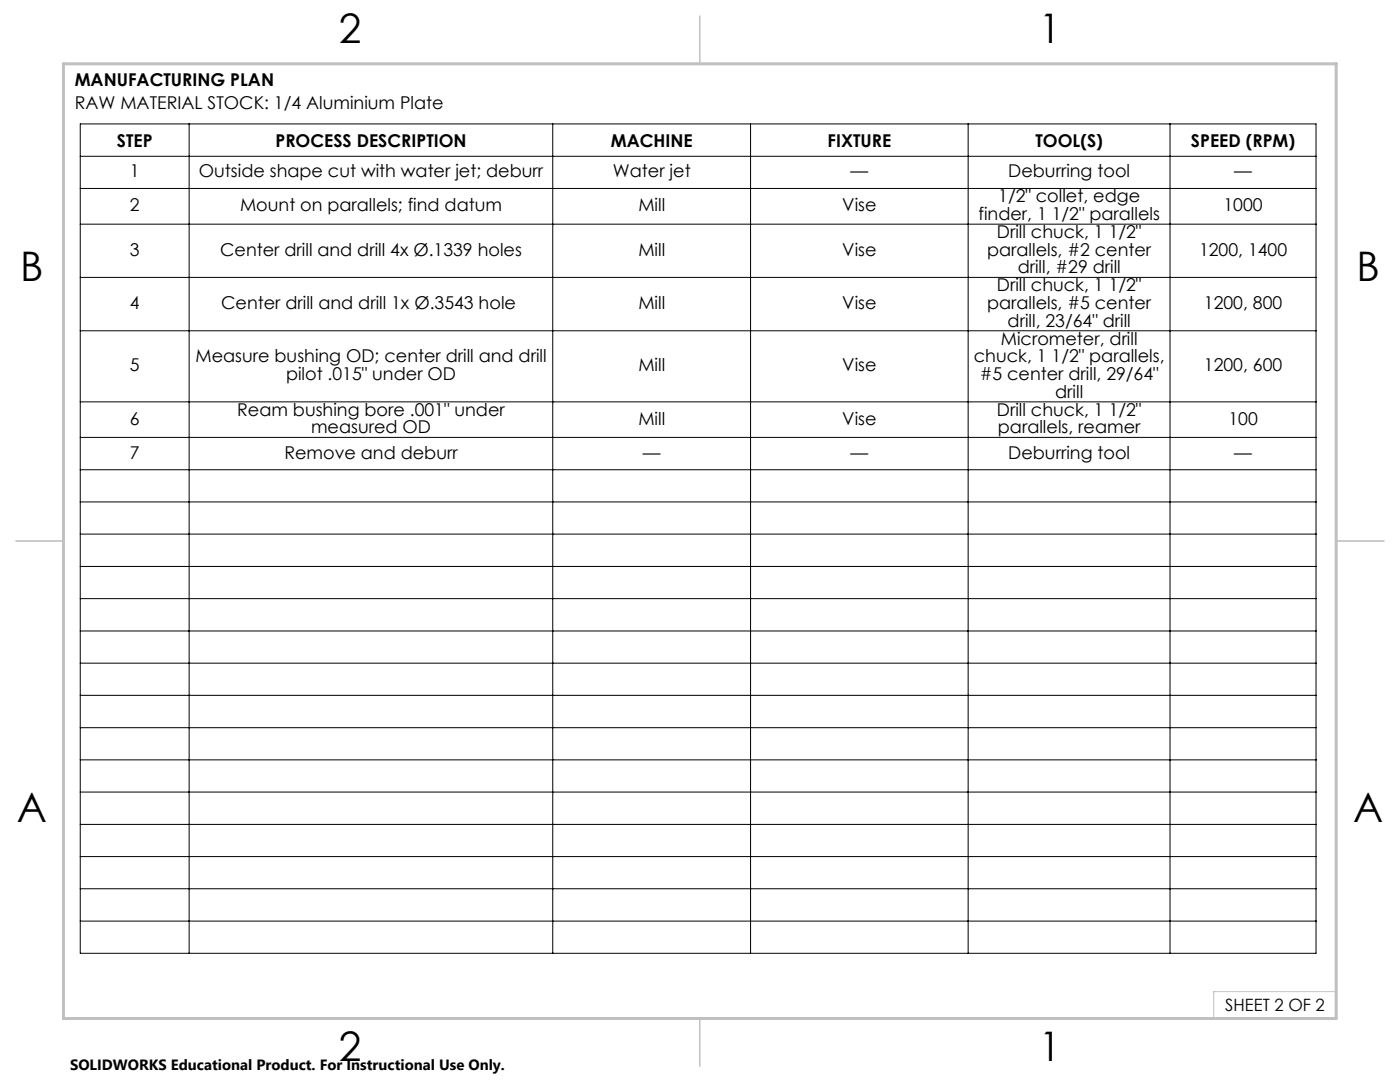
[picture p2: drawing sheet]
<svg xmlns="http://www.w3.org/2000/svg" width="279mm" height="216mm" viewBox="0 0 279 216" stroke-linecap="round" stroke-linejoin="round" font-family="sans-serif">
<defs><g id="words">
<g font-size="8.1">
<text x="67.6" y="8.5">2</text>
<text x="207.3" y="8.5">1</text>
<text x="4" y="56.1">B</text>
<text x="270.7" y="56.1">B</text>
<text x="3.3" y="164.1">A</text>
<text x="270" y="164.1">A</text>
<text x="67.6" y="211.7">2</text>
<text x="207.3" y="211.7">1</text>
</g>
<g font-size="3.5">
<text x="14.9" y="17.2">MANUFACTURING PLAN</text>
<text x="14.9" y="21.7">RAW MATERIAL STOCK: 1/4 Aluminium Plate</text>
<text x="23.3" y="29.3">STEP</text>
<text x="55" y="29.3">PROCESS DESCRIPTION</text>
<text x="121.9" y="29.3">MACHINE</text>
<text x="165.2" y="29.3">FIXTURE</text>
<text x="206.6" y="29.3">TOOL(S)</text>
<text x="237.7" y="29.3">SPEED (RPM)</text>
<text x="25.9" y="35.4">1</text>
<text x="39.7" y="35.4">Outside shape cut with water jet; deburr</text>
<text x="122.3" y="35.4">Water jet</text>
<text x="169.8" y="35.4">—</text>
<text x="201.2" y="35.4">Deburring tool</text>
<text x="246.3" y="35.4">—</text>
<text x="199.2" y="40.4">1/2&quot; collet, edge</text>
<text x="25.9" y="42.1">2</text>
<text x="47.9" y="42.1">Mount on parallels; find datum</text>
<text x="127.4" y="42.1">Mill</text>
<text x="168.1" y="42.1">Vise</text>
<text x="195.3" y="43.9">finder, 1 1/2&quot; parallels</text>
<text x="199" y="47.5">Drill chuck, 1 1/2&quot;</text>
<text x="244.2" y="42.1">1000</text>
<text x="25.9" y="51">3</text>
<text x="43.9" y="51">Center drill and drill 4x Ø.1339 holes</text>
<text x="127.4" y="51">Mill</text>
<text x="168.1" y="51">Vise</text>
<text x="197" y="51">parallels, #2 center</text>
<text x="239.3" y="51">1200, 1400</text>
<text x="199" y="58.1">Drill chuck, 1 1/2&quot;</text>
<text x="203.1" y="54.5">drill, #29 drill</text>
<text x="25.9" y="61.7">4</text>
<text x="44.1" y="61.7">Center drill and drill 1x Ø.3543 hole</text>
<text x="127.4" y="61.7">Mill</text>
<text x="168.1" y="61.7">Vise</text>
<text x="197" y="61.7">parallels, #5 center</text>
<text x="201.1" y="65.2">drill, 23/64&quot; drill</text>
<text x="240.3" y="61.7">1200, 800</text>
<text x="199.7" y="68.8">Micrometer, drill</text>
<text x="25.9" y="74.1">5</text>
<text x="39" y="72.3">Measure bushing OD; center drill and drill</text>
<text x="57.1" y="75.8">pilot .015&quot; under OD</text>
<text x="127.4" y="74.1">Mill</text>
<text x="168.1" y="74.1">Vise</text>
<text x="194.3" y="72.3">chuck, 1 1/2&quot; parallels,</text>
<text x="195.5" y="75.8">#5 center drill, 29/64&quot;</text>
<text x="240.3" y="74.1">1200, 600</text>
<text x="47.3" y="83">Ream bushing bore .001&quot; under</text>
<text x="199" y="83">Drill chuck, 1 1/2&quot;</text>
<text x="210.6" y="79.4">drill</text>
<text x="25.9" y="84.7">6</text>
<text x="62.1" y="86.5">measured OD</text>
<text x="127.4" y="84.7">Mill</text>
<text x="168.1" y="84.7">Vise</text>
<text x="199.2" y="86.5">parallels, reamer</text>
<text x="245.2" y="84.7">100</text>
<text x="25.9" y="91.5">7</text>
<text x="56.7" y="91.5">Remove and deburr</text>
<text x="128.3" y="91.5">—</text>
<text x="169.8" y="91.5">—</text>
<text x="201.2" y="91.5">Deburring tool</text>
<text x="246.3" y="91.5">—</text>
</g>
<text font-size="3.4" x="244.5" y="201.7">SHEET 2 OF 2</text>
<text font-size="3" x="14" y="213.5">SOLIDWORKS Educational Product. For Instructional Use Only.</text>
</g></defs>
<g fill="none" stroke="#000" stroke-width=".2">
<path d="M16 24.7h246.6v165.5h-246.6zM16 31.2h246.6M16 37.6h246.6M37.7 24.7v165.5M110.3 24.7v165.5M149.8 24.7v165.5M193.2 24.7v165.5M233.5 24.7v165.5M16 44.7h246.6M16 55.4h246.6M16 66h246.6M16 80.2h246.6"/>
<path d="M16 87.3h246.6M16 93.7h246.6M16 100.2h246.6M16 106.6h246.6M16 113h246.6M16 119.5h246.6M16 125.9h246.6M16 132.3h246.6M16 138.7h246.6M16 145.2h246.6M16 151.6h246.6M16 158h246.6"/>
<path d="M16 164.5h246.6M16 170.9h246.6M16 177.3h246.6M16 183.8h246.6"/>
</g>
<path d="M266.7 153.3v49.9h-240M266.7 197.9h-24.5v5.3" fill="none" stroke="#c0c0c0" stroke-width=".2"/>
<path d="M139.7 3.2v9.5M3.1 107.9h9.6M266.7 107.9h9.5M139.7 203.2v9.6" fill="none" stroke="#c0c0c0" stroke-width=".3"/>
<path d="M12.7 12.7h254v190.5h-254z" fill="none" stroke="#c0c0c0" stroke-width=".6"/>
<use href="#words"/>
</svg>
